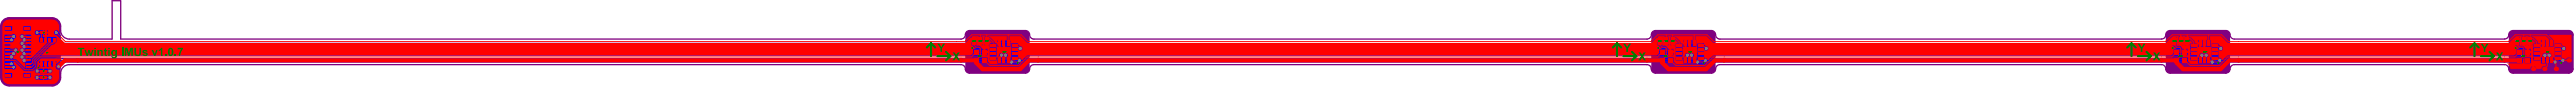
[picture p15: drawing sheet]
<svg xmlns="http://www.w3.org/2000/svg" width="1000mm" height="34mm" viewBox="0 0 1000 34" stroke-linecap="round" stroke-linejoin="round" font-family="sans-serif">
<g fill="#800080">
<path d="M641.6 12.5l1.1-.7h22a1.58 1.58 0 0 1 1.6 1.6v13.1a1.57 1.57 0 0 1-1.6 1.7h-21.7a1.58 1.58 0 0 1-1.6-1.7v-13.4z"/>
<path d="M841.4 12.5l1.1-.7h22a1.58 1.58 0 0 1 1.7 1.6v13.1a1.57 1.57 0 0 1-1.7 1.7h-21.6a1.58 1.58 0 0 1-1.7-1.7v-13.4z"/>
<path d="M974.7 12.5l1-.7h22a1.58 1.58 0 0 1 1.7 1.6v13.1a1.57 1.57 0 0 1-1.7 1.7h-21.6a1.58 1.58 0 0 1-1.7-1.7v-13.4z"/>
<path d="M375.2 12.5l1.1-.7h21.9a1.58 1.58 0 0 1 1.7 1.6v13.1a1.57 1.57 0 0 1-1.7 1.7h-21.6a1.58 1.58 0 0 1-1.7-1.7v-13.4z"/>
<path d="M1 8l1-.8 1.3-.4h17.3a3.3 3.3 0 0 1 3 3.3v19.7a3.3 3.3 0 0 1-3 3.3h-17.3a3.3 3.3 0 0 1-3-3.3v-20z"/>
</g>
<path d="M1.2 7.8l1.1-.7 1.3-.3h16.6a3.3 3.3 0 0 1 3.4 3.3 3.7 3.7 0 0 0 3.3 4.9h16.6v-14.7h3.4v14.7h326.4a2.19 2.19 0 0 0 1.9-2.4l.6-.6 .8-.2h21.6a2.19 2.19 0 0 1 1.9 2.4l.6 .6 .9 .2h238.1a2.19 2.19 0 0 0 1.9-2.4l.6-.6 .8-.2h21.7a2.19 2.19 0 0 1 1.9 2.4l.6 .6 .8 .2h171.5a2.19 2.19 0 0 0 1.9-2.4l.6-.6 .9-.2h21.6a2.19 2.19 0 0 1 1.9 2.4l.6 .6 .8 .2h104.9a2.19 2.19 0 0 0 1.9-2.4l.6-.6 .9-.2h21.6l1.2 .4 .5 1.2v13.1l-.2 .8-.6 .6-.9 .3h-21.6a2.19 2.19 0 0 1-1.9-2.5l-.6-.6-.9-.2h-104.9a2.19 2.19 0 0 0-1.9 2.4l-.6 .6-.8 .3h-21.6a2.19 2.19 0 0 1-1.9-2.5l-.6-.6-.9-.2h-171.5a2.19 2.19 0 0 0-1.9 2.4l-.6 .6-.8 .3h-21.7a2.19 2.19 0 0 1-1.9-2.5l-.6-.6-.8-.2h-238.1a2.19 2.19 0 0 0-1.9 2.4l-.6 .6-.9 .3h-21.6a2.19 2.19 0 0 1-1.9-2.5l-.6-.6-.8-.2h-346.4a3.3 3.3 0 0 0-3.3 3.3 3.7 3.7 0 0 1-3.4 4.9h-16.6a3.3 3.3 0 0 1-3.3-3.3v-19.7l.2-1.3z" fill="none" stroke="#800080" stroke-width=".5"/>
<g fill="#00f">
<path d="M9.5 24.1l1.1-.5 1.9-1.8h11.1v.2l-1.7 .2-2.9 2.8-.1 1.6-.4 .6 .1 .8h-3.4a.99 .99 0 0 0-.2-1.3 .99 .99 0 0 0-1.3 .1h-1.7z"/>
<path d="M.8 20.3h3.5v.5a1.27 1.27 0 0 0-.4 1.9l.6 .1 7.4 7.4 1.8 .1a.99 .99 0 0 0 1.3 .2 .99 .99 0 0 0 .2-1.4h3.4a.97 .97 0 0 0 .4 1.5 .97 .97 0 0 0 1.3-.8l1.5-1.6v-2.4l1.3-1.4h.5v1.7l-.6 2.1a3.2 3.2 0 0 1-2.8 4.3h-16.6a2.73 2.73 0 0 1-2.8-2.7z"/>
<path d="M1.7 8.2l1.9-.8h16.6a3.2 3.2 0 0 1 2.8 4.4l.6 2v2.3h-10.8l-2.5-2.4-1-.2a.96 .96 0 0 0-1.6 .2 .96 .96 0 0 0 .8 1.4v.4a1.27 1.27 0 0 0-.4 1.9l.3 .2a.78 .78 0 0 1-.6 1.2l-.1 1.2h-.3l-.4-.6a.98 .98 0 0 0-1.1-1 .98 .98 0 0 0-.8 1.3l-.5 .3h-3.8v-9.9z"/>
</g>
<g fill="none" stroke="#00f" stroke-width=".39">
<path d="M392.9 20h261.1l.7-.7h3l1.3 1.3h194.8M396.6 17.3l1.3 1.3h264.8M396.9 16.7l1.3 1.3h263.1l.7-.7h1l1.3 1.3h198.2M397.2 16l1.4 1.3h262.4l.7-.6h1.6l1.4 1.3h196.5M4.4 21.9l7.9 7.9h2.1M5.9 21.3v1.3l6.1 6h7.8l.8-.8v-2.6l2-2h368.6M6.9 20.1v2.5l4.8 4.7h2.7M22.9 23.9l-1.7 1.6M389.2 22.6h-367l-2.8 2.8M392.2 21.3h263.1M392.6 20.6h261.7l.7-.6h2.3l1.4 1.3h196.5M395.9 23.2h261.8l.6-.6h2l.7 .6h196.5"/>
<path d="M396.6 21.9l.6 .7h258.5l1.3-1.3h.8l.6 .6h4.6l.7 .7h191.8M859.2 23.9h-195.5l-.7 .6h-3l-.7-.6h-262.1l-.6 .6"/>
</g>
<circle cx="639.7" cy="20" r=".17" fill="#00f"/>
<g fill="none" stroke="#00f" stroke-width=".39">
<path d="M6.1 19.3l.8 .8M8.6 16.7h2l1.3 1.3h374.7l.6-.7h9.4M8.6 19.3h378.6l.7-.7h3.7l1.3 1.4M8.6 14.1h1.3l2.7 2.6h373.3l.7-.7h10.6M9.4 18l.7 .6h376.8l.7-.6h8l.6 .6M9.4 15.4h.1M9.4 15.4h.9l1.9 1.9h374l.7-.6h10M861.2 18l.6-.7h1.4l1.3 1.3h131.2M5.2 20.6l.7 .7M9.4 20.6l.7-.6h377.5l.6-.7h3l1.4 1.3M9.4 23.2h.1M19.4 25.4v1.9"/>
<path d="M21.2 25.5v2.7l-1.3 1.3M22.9 23.9h370l.7 .6h3M388.9 21.3h-376.7l-1.9 1.9h-.9M391.2 23.2l.7-.6h2l.7 .6h1.3M392.2 21.3l-1.3-1.3h-2.3l-.7 .6h-376l-1.3 1.3h-2M396.6 21.9h-4.6l-.6-.6h-.8l-1.4 1.3M853.8 20.6l.7-.6h3l1.3 1.3h129.6M857.5 23.2l.7-.6h2l.6 .6h129.9l.7-.6h2l.7 .6h1.3M859.2 23.9l.6 .6h3l.7-.6h128.9M990.1 21.3l-1.4 1.3h-125.2l-.7-.7h-4.6l-.6-.6h-.8l-1.3 1.3"/>
</g>
<g fill="#808080">
<circle cx="22.8" cy="25.6" r=".58"/>
<circle cx="14.4" cy="27.3" r=".58"/>
<circle cx="396.2" cy="18.6" r=".58"/>
<circle cx="388.9" cy="21.3" r=".58"/>
<circle cx="390.6" cy="21.3" r=".58"/>
<circle cx="392.9" cy="23.9" r=".58"/>
<circle cx="395.9" cy="23.2" r=".58"/>
<circle cx="662.7" cy="18.6" r=".58"/>
<circle cx="655.4" cy="21.3" r=".58"/>
<circle cx="657" cy="21.3" r=".58"/>
<circle cx="659.3" cy="23.9" r=".58"/>
<circle cx="662.3" cy="23.2" r=".58"/>
<circle cx="862.5" cy="18.6" r=".58"/>
<circle cx="856.8" cy="21.3" r=".58"/>
<circle cx="859.2" cy="23.9" r=".58"/>
<circle cx="862.2" cy="23.2" r=".58"/>
<circle cx="855.2" cy="21.3" r=".58"/>
<circle cx="988.4" cy="21.3" r=".58"/>
<circle cx="990.1" cy="21.3" r=".58"/>
<circle cx="992.4" cy="23.9" r=".58"/>
<circle cx="995.4" cy="23.2" r=".58"/>
<circle cx="995.7" cy="18.6" r=".58"/>
<circle cx="14.4" cy="29.8" r=".58"/>
<circle cx="19.4" cy="29.8" r=".58"/>
<circle cx="19.4" cy="27.3" r=".58"/>
<circle cx="6.1" cy="19.3" r=".58"/>
<circle cx="21.9" cy="12.6" r=".58"/>
<circle cx="5.3" cy="14.1" r=".58"/>
<circle cx="4.4" cy="15.4" r=".58"/>
<circle cx="5.3" cy="25.9" r=".58"/>
<circle cx="4.4" cy="24.5" r=".58"/>
<circle cx="14.4" cy="12.6" r=".58"/>
<circle cx="9.4" cy="23.2" r=".58"/>
<circle cx="4.4" cy="21.9" r=".58"/>
<circle cx="5.3" cy="20.6" r=".58"/>
<circle cx="9.4" cy="20.6" r=".58"/>
<circle cx="8.6" cy="21.9" r=".58"/>
<circle cx="9.4" cy="15.4" r=".58"/>
<circle cx="8.6" cy="19.3" r=".58"/>
<circle cx="8.6" cy="16.7" r=".58"/>
<circle cx="8.6" cy="14.1" r=".58"/>
<circle cx="9.4" cy="18" r=".58"/>
</g>
<path d="M1.7 8.2l1.9-.8h16.6a3.2 3.2 0 0 1 2.8 4.4l.1 1-.3-.1a.92 .92 0 0 0-.8-1.1 .92 .92 0 0 0-1 1 .92 .92 0 0 0 1.1 .9l3.3 3.1h349.4l2.4-2.2 .6 .1-.2-.6h2.6l-.4 .2v1.5h1.9v-1.5l-.4-.2h1.4l-.4 .2v1.5l2-.1 .9 .9v.3h-.8v6.5h2.7v-6.5h-.8l-.2-.9-2.3-1.9h7.2v1.5h-.7v2.6h2.1l-.3-4.1h4.2l2.9 2.7h242l2.4-2.2 .7 .1-.2-.6h2.5l-.3 .2v1.5h1.8v-1.5l-.4-.2h1.4l-.3 .2v1.5l2-.1 .8 .9v.3h-.7v6.5h2.6v-6.5h-.8l-.1-.9-2.4-1.9h7.3v1.5h-.7v2.6h2l-.2-4.1h4.2l2.9 2.7h175.3l2.4-2.2 .7 .1-.2-.6h2.3l-.1 1.7h1.8v-1.5l-.3-.2h1.1l-.1 1.7 2-.1 .9 .9v.3h-.8v6.5h2.6v-6.5h-.8l-.1-.9-2.3-1.9h7.2v1.5h-.7v2.6h2.1l-.3-4.1h4.2l2.9 2.7h108.7l2.5-2.2 .6 .1-.2-.6h2.6l-.4 .2v1.5h1.8v-1.5l-.3-.2h1.4l-.4 .2v1.5l2-.1 .9 .9v.3h-.8v6.5h2.7v-6.5h-.8l-.2-.9-2.3-1.9h5.5l1.3 1.3-.3 .2v2.6h2.1v-2.6h-.3l-1.6-2h8.8v9l-.4-.1a1.17 1.17 0 0 0-1.7 .4l-1.8-.7 .2-2.7a.92 .92 0 0 0 1.5-.4 .92 .92 0 0 0-1-1.2l-.7-.6v-.4h-2.7v6.1h-.3v-.9l-1.1-.1a1.01 1.01 0 0 0-.4-1.3 1.01 1.01 0 0 0-1.3 .2 1.03 1.03 0 0 0-1.2-.2 1.03 1.03 0 0 0-.6 1l-.4 .4v2.6h1.9v.6l-1.2 .4-.5 1h-2l-.2-.6-.6-.5v1.1h-.8v-1.1l-.6 .5-.2 .6h-7.7l-.3-1.1-.8-1h6v-1.7l.5-.5 .2 2.2h2.5v-2.5h-2.3v-.6h.6v-2.5h-.6l-.7-1-1.5-.3v-1.5h-1.8v1.5h.5l1.2 1.1-1.1 .2v1.7l-.9 .9h-111.2l-2.1 1.8-.5-.7-1-.5 .1-2.7a.92 .92 0 0 0 1.6-.4 .92 .92 0 0 0-1.1-1.2l-.6-.6v-.4h-2.7v6.1h-.3v-.9l-1.1-.1a1.01 1.01 0 0 0-.4-1.3 1.01 1.01 0 0 0-1.3 .2 1.03 1.03 0 0 0-1.2-.2 1.03 1.03 0 0 0-.6 1l-.4 .4-.1 2.8h-2.7l-1.1-1.1v-1.7l-2.3-.1 .1-.5h.6v-2.5h-.6l-.7-1-1.5-.3v-1.5h-1.8v1.5h.4l1.2 1.1-1 .2v1.7l-.9 .9h-177.8l-2.1 1.8-.5-.7-1.1-.5v-2.7a.97 .97 0 0 0 1.7-.2 .97 .97 0 0 0-1-1.4l-.7-.6v-.4h-2.6v6.1h-.4v-.9l-1-.1a1.01 1.01 0 0 0-.4-1.3 1.01 1.01 0 0 0-1.3 .2 1.03 1.03 0 0 0-1.2-.2 1.03 1.03 0 0 0-.6 1l-.5 .4-.1 2.8h-2.6l-1.1-1.1v-1.7l-2.4-.1 .1-.5h.6v-2.5h-.6l-.6-1-1.5-.3v-1.5h-1.8v1.5h.4l1.2 1.1-1 .2v1.7l-.9 .9h-244.5l-2 1.8-.6-.7-1-.5v-2.7a.97 .97 0 0 0 1.6-.2 .97 .97 0 0 0-.9-1.4l-.7-.6v-.4h-2.7v6.1h-.3v-.9l-1-.1a1.01 1.01 0 0 0-.4-1.3 1.01 1.01 0 0 0-1.4 .2 1.03 1.03 0 0 0-1.2-.2 1.03 1.03 0 0 0-.5 1l-.5 .4-.1 2.8h-2.7l-1-1.1v-1.7l-2.4-.1 .1-.5h.6v-2.5h-.6l-.7-1-1.4-.3v-1.5h-1.9v1.5h.5l1.2 1.1-1.1 .2v1.7l-.9 .9h-360.9l4-4.2 .9-.1 .5-.8h.4v-2.1h-3.7l.1 2.3-6.1 6-.1-9.1-2.8 .1a.96 .96 0 0 0-1.6 .2 .96 .96 0 0 0 .8 1.4v.4a1.27 1.27 0 0 0-.4 1.9l.3 .2a.78 .78 0 0 1-.6 1.2 1.44 1.44 0 0 0 .7 1.6v.5a1.05 1.05 0 0 0-.9 1 1.05 1.05 0 0 0 .9 1.1 1.03 1.03 0 0 0 1.3 1.2l-.1 2-3.4-3.3-1.1-.2 .1-1.1a1.27 1.27 0 0 0 .9-1.4 .92 .92 0 0 0 .7-1.4 .92 .92 0 0 0-1.6 0h-1.3v-.4h-2.2v8.1h2.8a.96 .96 0 0 0 1.5-.4 .96 .96 0 0 0-.8-1.3l-.2-.9 .6-.1 3.5 3.4 3.4 .2 1.7-1.5 .1-2.1 1.4-1.3h8.3l-2 2.1-.2-1h-.4l.1 2.1a1.44 1.44 0 0 0 1.6 1.2l-.3 3.6a2.75 2.75 0 0 1-2.7 2h-16.6a2.73 2.73 0 0 1-2.8-2.7v-19.7zM9.1 10.1v1.7h2.8v-1.7zM1.9 10.1v1.7h2.8v-1.7zM13.6 12.1a1.01 1.01 0 0 0 .3 1.3 1.01 1.01 0 0 0 1.3-.1l.3 .2v.7h-.3v2.1h2.1v-2.1h-.7l.1-2.5h-1.5l-.1 .3-.9-.3zM18.2 11.7v.5h.4v-.5zM17.1 11.7v.5h.3v-.5zM1.8 13.4v2.9h2.3a1.06 1.06 0 0 0 1.3-1.3 .92 .92 0 0 0 .7-1.4 .92 .92 0 0 0-1.5-.2zM18.2 13v.5h.4v-.5zM17.1 13v.5h.3v-.5zM978.2 14.2v.3h.4v-.3zM844.9 14.2v.3h.5v-.3zM645.1 14.2v.3h.5v-.3zM378.7 14.2v.3h.5v-.3zM978.2 15.4v.3h.4v-.3zM976.8 15.4v.3h.5v-.3zM844.9 15.4v.3h.5v-.3zM843.6 15.4v.3h.5v-.3zM645.1 15.4v.3h.5v-.3zM643.8 15.4v.3h.5v-.3zM378.7 15.4v.3h.5v-.3zM377.3 15.4v.3h.5v-.3zM647.6 15.9v.4h.5v-.4zM646.3 15.9v.4h.5v-.4zM980.7 15.9v.4h.4v-.4zM847.4 15.9v.4h.5v-.4zM979.3 15.9v.4h.5v-.4zM846.1 15.9v.4h.5v-.4zM986.9 15.4v.9h.4v-.9zM853.7 15.4v.9h.4v-.9zM653.8 15.4v.9h.5v-.9zM387.4 15.4v.9h.4v-.9zM383.7 15.9v.4h.5v-.4zM381.2 15.9v.4h.5v-.4zM382.3 15.9v.4h.5v-.4zM379.8 15.9v.4h.5v-.4zM650.1 15.9v.4h.5v-.4zM648.8 15.9v.4h.5v-.4zM983.2 15.9v.4h.4v-.4zM849.9 15.9v.4h.5v-.4zM981.8 15.9v.4h.5v-.4zM848.6 15.9v.4h.5v-.4zM983.2 17.1v.3h.4v-.3zM981.8 17.1v.3h.5v-.3zM980.7 17.1v.3h.4v-.3zM979.3 17.1v.3h.5v-.3zM849.9 17.1v.3h.5v-.3zM848.6 17.1v.3h.5v-.3zM847.4 17.1v.3h.5v-.3zM846.1 17.1v.3h.5v-.3zM650.1 17.1v.3h.5v-.3zM648.8 17.1v.3h.5v-.3zM647.6 17.1v.3h.5v-.3zM646.3 17.1v.3h.5v-.3zM383.7 17.1v.3h.5v-.3zM382.3 17.1v.3h.5v-.3zM381.2 17.1v.3h.5v-.3zM379.8 17.1v.3h.5v-.3zM1.8 17.1v.5h2.2v-.5zM988.1 15.4v2.6h.9v-2.6zM986.9 17.1v.9h.4v-.9zM854.9 15.4v2.6h.8v-2.6zM853.7 17.1v.9h.4v-.9zM655.1 15.4v2.6h.8v-2.6zM653.8 17.1v.9h.5v-.9zM388.7 15.4v2.6h.8v-2.6zM387.4 17.1v.9h.4v-.9zM382.8 18.8v.8h.8v-.8zM982.2 18.8v.8h.9v-.8zM849 18.8v.8h.8v-.8zM649.2 18.8v.8h.8v-.8zM982.2 20.5v.8h.9v-.8zM849 20.5v.8h.8v-.8zM649.2 20.5v.8h.8v-.8zM382.8 20.5v.8h.8v-.8zM15.2 23.6v.6h.5v-.6zM15.2 25v.7h.5v-.7zM16.5 23.6v2.1h.8v-2.1zM18.2 23.6v2.1h.8v-2.1zM19.8 23.6v2.1h.8v-2.1zM17.1 26.4v1.8h1.5v-.2a1.02 1.02 0 0 0 1.4 .1 1.02 1.02 0 0 0 0-1.5 1.02 1.02 0 0 0-1.4 0v-.2zM13.6 26.8a1.01 1.01 0 0 0 .3 1.3 1.01 1.01 0 0 0 1.3-.1v.2h1.5v-1.8h-1.5l-.1 .3-.9-.3zM17.1 28.9v1.8h1.5v-.2a1.02 1.02 0 0 0 1.4 0 1.02 1.02 0 0 0 0-1.4 1.02 1.02 0 0 0-1.4 0v-.2zM13.6 29.3a1.01 1.01 0 0 0 .3 1.3 1.01 1.01 0 0 0 1.3-.1v.2h1.5v-1.8h-1.5l-.1 .3-.9-.3zM9.1 28.1v1.7h2.8v-1.7zM1.9 28.1v1.7h2.8v-1.7z" fill="#f00"/>
<g fill="none" stroke="#f00" stroke-width=".39">
<path d="M378.3 16.8v.5l.8 .9h1.2l.5 .4v3l-1.7 1.6M380.8 14.9v-1.5h-3.4l-2.6 2.6h-349.4M383.3 13.4h8.3M383.3 14.9h1.1l1.4 1.3v1.3M644.7 16.8v.5l.8 .9h1.2l.5 .4v3l-1.7 1.6M647.2 13.4h-3.3l-2.7 2.6h-242M649.7 13.4h13.3M649.7 14.9h1.2l1.3 1.3v1.3M658 13.4v3.3M844.5 16.8v.5l.8 .9h1.2l.5 .4v3l-1.7 1.6M847 13.4h-3.3l-2.7 2.6h-175.3M849.5 13.4h13.3"/>
<path d="M849.5 14.9h1.2l1.3 1.3v1.3M977.7 16.8v.5l.9 .9h1.1l.5 .4v3l-1.6 1.6M980.2 13.4h-3.3l-2.7 2.6h-104.7M982.7 14.9h1.2l1.3 1.3v1.3M5.9 23.2l3.7 3.6h3l1.3-1.3v-1.9M12.6 22.9v1.3l-.4 .3h-1.2M13.2 23.2v1.7l-1 1h-1.2M14.4 27.3h1.6M403.2 21.9h-4.2l-3.3 3.3"/>
</g>
<path d="M25.2 23.2l-2.4 2.4M30.2 23.2h343.1M399.6 23.2h3.6" fill="none" stroke="#f00" stroke-width="1.7"/>
<circle cx="391.6" cy="13.4" r=".17" fill="#f00"/>
<path d="M380.8 13.4h2.5v1.5M394.1 17.5h1l1.1 1.1M399.2 16l-2.6-2.6h-5v3.3M382.3 23.2l2.1 2h11.3M388.9 21.3l-.7 .6v1.3M390.6 21.3l-.7 .6v1.3M391.6 23.2h.6l.7 .7M394.1 22.4h1l.8 .8M403.2 21.9h236.5" fill="none" stroke="#f00" stroke-width=".39"/>
<path d="M399.6 23.2l-3.4 3.4h-14.5M403.2 23.2h236.5" fill="none" stroke="#f00" stroke-width="1.7"/>
<circle cx="849.5" cy="14.1" r=".17" fill="#f00"/>
<path d="M847 13.4h2.5M857.8 13.4v3.3" fill="none" stroke="#f00" stroke-width=".39"/>
<circle cx="857.8" cy="16.7" r=".17" fill="#f00"/>
<path d="M849.5 14.1v.8" fill="none" stroke="#f00" stroke-width=".39"/>
<circle cx="847" cy="14.1" r=".17" fill="#f00"/>
<path d="M660.5 17.5h1l1.2 1.1M663 13.4l2.7 2.6M847 13.4v1.5M849.5 13.4v.7M860.3 17.5h1l1.2 1.1M862.8 13.4l2.7 2.6h4M991.1 15.4v1.3M839.5 21.9h4M978.6 20l-1.9 1.9h-4M988.4 21.3l-.7 .6v1.3M990.1 21.3l-.7 .6v3.5l-1.2 1.1" fill="none" stroke="#f00" stroke-width=".39"/>
<circle cx="991.1" cy="16.7" r=".17" fill="#f00"/>
<g fill="none" stroke="#f00" stroke-width=".39">
<path d="M647.2 14.9v-1.5h2.5v1.5M658 14.1v2.6M980.2 14.9v-1.5h8.9l2 2M982.7 13.4v1.5M993.6 17.5h1l1.1 1.1M379.2 20l-1.9 1.9h-353.7M645.6 20l-1.9 1.9h-4M648.8 23.2l2.1 2h11.2M655.3 21.3l-.6 .6v1.3M657 21.3l-.7 .6v1.3M658 23.2h.7l.6 .7M660.5 22.4h1"/>
<path d="M860.3 22.4h1l.9 .8M972.7 21.9h-107.4l-3.4 3.3M991.1 23.2h.6l1 1v2.3M993.6 22.4h1l.8 .8h2.3"/>
</g>
<path d="M373.3 23.2h5.8M379.2 23.2v.9l2.5 2.5M639.7 23.2h5.8M645.6 23.2v.9l2.5 2.5h14.5M978.6 23.2h-112.8l-3.4 3.4" fill="none" stroke="#f00" stroke-width="1.7"/>
<circle cx="658" cy="16.7" r=".17" fill="#f00"/>
<path d="M661.5 22.4l.8 .8M839.5 21.9h-174l-3.4 3.3" fill="none" stroke="#f00" stroke-width=".39"/>
<path d="M845.3 23.2h-179.3l-3.4 3.4" fill="none" stroke="#f00" stroke-width="1.7"/>
<circle cx="857.8" cy="16.7" r=".17" fill="#f00"/>
<path d="M25.2 23.2h5M845.4 23.2v.9l2.5 2.5h14.5" fill="none" stroke="#f00" stroke-width="1.7"/>
<g fill="none" stroke="#f00" stroke-width=".39">
<path d="M2.9 19.3h3.2M14.4 12.6l1.7 .1v2.6M19.3 15.4l.1 .8-6.8 6.7M21.1 15.3v.9l-.5 .5h-.7l-6.7 6.5M21.9 12.6l3.5 3.4M847 14.1v.8M2.9 23.2h3M14.4 29.8h1.6M17.8 29.8h1.6M17.8 27.3h1.6M23.6 21.9h-8l-1.7 1.7M845.4 20l-1.9 1.9"/>
<path d="M848.6 23.2l2.1 2h11.2M855.2 21.3l-.7 .6v1.3M856.8 21.3l-.6 .6v1.3M857.8 23.2h.7l.7 .7"/>
</g>
<path d="M2.9 14.1h2.3M2.9 15.4h1.5M2.9 25.9h2.3M2.9 24.5h1.5" fill="none" stroke="#f00" stroke-width=".67"/>
<circle cx="9.4" cy="23.2" r=".17" fill="#f00"/>
<path d="M2.9 21.9h1.5M9.4 23.2h1.6" fill="none" stroke="#f00" stroke-width=".39"/>
<circle cx="2.9" cy="20.6" r=".17" fill="#f00"/>
<path d="M8.6 19.3h2.4M8.6 16.7h2.4M8.6 14.1h2.4M9.4 15.4h1.6M9.4 18h1.6M2.9 20.6h2.3M8.6 21.9h2.4M9.4 20.6h1.6" fill="none" stroke="#f00" stroke-width=".39"/>
<g fill="#808080">
<circle cx="22.8" cy="25.6" r=".58"/>
<circle cx="14.4" cy="27.3" r=".58"/>
<circle cx="396.2" cy="18.6" r=".58"/>
<circle cx="388.9" cy="21.3" r=".58"/>
<circle cx="390.6" cy="21.3" r=".58"/>
<circle cx="392.9" cy="23.9" r=".58"/>
<circle cx="395.9" cy="23.2" r=".58"/>
<circle cx="662.7" cy="18.6" r=".58"/>
<circle cx="655.4" cy="21.3" r=".58"/>
<circle cx="657" cy="21.3" r=".58"/>
<circle cx="659.3" cy="23.9" r=".58"/>
<circle cx="662.3" cy="23.2" r=".58"/>
<circle cx="862.5" cy="18.6" r=".58"/>
<circle cx="856.8" cy="21.3" r=".58"/>
<circle cx="859.2" cy="23.9" r=".58"/>
<circle cx="862.2" cy="23.2" r=".58"/>
<circle cx="855.2" cy="21.3" r=".58"/>
<circle cx="988.4" cy="21.3" r=".58"/>
<circle cx="990.1" cy="21.3" r=".58"/>
<circle cx="992.4" cy="23.9" r=".58"/>
<circle cx="995.4" cy="23.2" r=".58"/>
<circle cx="995.7" cy="18.6" r=".58"/>
<circle cx="14.4" cy="29.8" r=".58"/>
<circle cx="19.4" cy="29.8" r=".58"/>
<circle cx="19.4" cy="27.3" r=".58"/>
<circle cx="6.1" cy="19.3" r=".58"/>
<circle cx="21.9" cy="12.6" r=".58"/>
<circle cx="5.3" cy="14.1" r=".58"/>
<circle cx="4.4" cy="15.4" r=".58"/>
<circle cx="5.3" cy="25.9" r=".58"/>
<circle cx="4.4" cy="24.5" r=".58"/>
<circle cx="14.4" cy="12.6" r=".58"/>
<circle cx="9.4" cy="23.2" r=".58"/>
<circle cx="4.4" cy="21.9" r=".58"/>
<circle cx="5.3" cy="20.6" r=".58"/>
<circle cx="9.4" cy="20.6" r=".58"/>
<circle cx="8.6" cy="21.9" r=".58"/>
<circle cx="9.4" cy="15.4" r=".58"/>
<circle cx="8.6" cy="19.3" r=".58"/>
<circle cx="8.6" cy="16.7" r=".58"/>
<circle cx="8.6" cy="14.1" r=".58"/>
<circle cx="9.4" cy="18" r=".58"/>
</g>
<g fill="#f00">
<path d="M987.2 15.7h1v2h-1z" fill-rule="evenodd"/>
<path d="M988.9 15.7h1v2h-1z" fill-rule="evenodd"/>
<path d="M990.6 15.7h1v2h-1z" fill-rule="evenodd"/>
<path d="M988.9 22.3h1v1.9h-1z" fill-rule="evenodd"/>
<path d="M987.2 22.3h1v1.9h-1z" fill-rule="evenodd"/>
<path d="M990.6 22.3h1v1.9h-1z" fill-rule="evenodd"/>
<path d="M984.2 21.9h2v1h-2z" fill-rule="evenodd"/>
<path d="M984.2 20.3h2v1h-2z" fill-rule="evenodd"/>
<path d="M984.2 18.6h2v1h-2z" fill-rule="evenodd"/>
<path d="M984.2 17h2v1h-2z" fill-rule="evenodd"/>
<path d="M992.6 17h2v1h-2z" fill-rule="evenodd"/>
<path d="M992.6 18.6h2v1h-2z" fill-rule="evenodd"/>
<path d="M992.6 20.3h2v1h-2z" fill-rule="evenodd"/>
<path d="M992.6 21.9h2v1h-2z" fill-rule="evenodd"/>
<path d="M854 15.7h1v2h-1z" fill-rule="evenodd"/>
<path d="M855.7 15.7h1v2h-1z" fill-rule="evenodd"/>
<path d="M857.3 15.7h1v2h-1z" fill-rule="evenodd"/>
<path d="M855.7 22.3h1v1.9h-1z" fill-rule="evenodd"/>
<path d="M854 22.3h1v1.9h-1z" fill-rule="evenodd"/>
<path d="M857.3 22.3h1v1.9h-1z" fill-rule="evenodd"/>
<path d="M851 21.9h2v1h-2z" fill-rule="evenodd"/>
<path d="M851 20.3h2v1h-2z" fill-rule="evenodd"/>
<path d="M851 18.6h2v1h-2z" fill-rule="evenodd"/>
<path d="M851 17h2v1h-2z" fill-rule="evenodd"/>
<path d="M859.3 17h2v1h-2z" fill-rule="evenodd"/>
<path d="M859.3 18.6h2v1h-2z" fill-rule="evenodd"/>
<path d="M859.3 20.3h2v1h-2z" fill-rule="evenodd"/>
<path d="M859.3 21.9h2v1h-2z" fill-rule="evenodd"/>
<path d="M654.2 15.7h1v2h-1z" fill-rule="evenodd"/>
<path d="M655.8 15.7h1v2h-1z" fill-rule="evenodd"/>
<path d="M657.5 15.7h1v2h-1z" fill-rule="evenodd"/>
<path d="M655.8 22.3h1v1.9h-1z" fill-rule="evenodd"/>
<path d="M654.2 22.3h1v1.9h-1z" fill-rule="evenodd"/>
<path d="M657.5 22.3h1v1.9h-1z" fill-rule="evenodd"/>
<path d="M651.2 21.9h2v1h-2z" fill-rule="evenodd"/>
<path d="M651.2 20.3h2v1h-2z" fill-rule="evenodd"/>
<path d="M651.2 18.6h2v1h-2z" fill-rule="evenodd"/>
<path d="M651.2 17h2v1h-2z" fill-rule="evenodd"/>
<path d="M659.5 17h2v1h-2z" fill-rule="evenodd"/>
<path d="M659.5 18.6h2v1h-2z" fill-rule="evenodd"/>
<path d="M659.5 20.3h2v1h-2z" fill-rule="evenodd"/>
<path d="M659.5 21.9h2v1h-2z" fill-rule="evenodd"/>
<path d="M387.7 15.7h1v2h-1z" fill-rule="evenodd"/>
<path d="M389.4 15.7h1v2h-1z" fill-rule="evenodd"/>
<path d="M391.1 15.7h1v2h-1z" fill-rule="evenodd"/>
<path d="M389.4 22.3h1v1.9h-1z" fill-rule="evenodd"/>
<path d="M387.7 22.3h1v1.9h-1z" fill-rule="evenodd"/>
<path d="M391.1 22.3h1v1.9h-1z" fill-rule="evenodd"/>
<path d="M384.8 21.9h1.9v1h-1.9z" fill-rule="evenodd"/>
<path d="M384.8 20.3h1.9v1h-1.9z" fill-rule="evenodd"/>
<path d="M384.8 18.6h1.9v1h-1.9z" fill-rule="evenodd"/>
<path d="M384.8 17h1.9v1h-1.9z" fill-rule="evenodd"/>
<path d="M393.1 17h2v1h-2z" fill-rule="evenodd"/>
<path d="M393.1 18.6h2v1h-2z" fill-rule="evenodd"/>
<path d="M393.1 20.3h2v1h-2z" fill-rule="evenodd"/>
<path d="M393.1 21.9h2v1h-2z" fill-rule="evenodd"/>
<path d="M380.2 14.5h1.1v.8h-1.1z" fill-rule="evenodd"/>
<path d="M380.2 16.3h1.1v.8h-1.1z" fill-rule="evenodd"/>
<path d="M378.3 19.1h1.8v1.8h-1.8z" fill-rule="evenodd"/>
<path d="M378.3 22.3h1.8v1.8h-1.8z" fill-rule="evenodd"/>
<path d="M381.4 22.3h1.9v1.8h-1.9z" fill-rule="evenodd"/>
<path d="M381.4 19.1h1.9v1.8h-1.9z" fill-rule="evenodd"/>
<path d="M377.7 16.3h1.1v.9h-1.1z" fill-rule="evenodd"/>
<path d="M377.7 14.5h1.1v.9h-1.1z" fill-rule="evenodd"/>
<path d="M382.7 14.5h1.1v.8h-1.1z" fill-rule="evenodd"/>
<path d="M382.7 16.3h1.1v.8h-1.1z" fill-rule="evenodd"/>
<path d="M644.7 19.1h1.8v1.8h-1.8z" fill-rule="evenodd"/>
<path d="M644.7 22.3h1.8v1.8h-1.8z" fill-rule="evenodd"/>
<path d="M647.9 22.3h1.8v1.8h-1.8z" fill-rule="evenodd"/>
<path d="M647.9 19.1h1.8v1.8h-1.8z" fill-rule="evenodd"/>
<path d="M644.1 16.3h1.2v.9h-1.2z" fill-rule="evenodd"/>
<path d="M644.1 14.5h1.2v.9h-1.2z" fill-rule="evenodd"/>
<path d="M646.6 14.5h1.2v.8h-1.2z" fill-rule="evenodd"/>
<path d="M646.6 16.3h1.2v.8h-1.2z" fill-rule="evenodd"/>
<path d="M649.1 14.5h1.2v.8h-1.2z" fill-rule="evenodd"/>
<path d="M649.1 16.3h1.2v.8h-1.2z" fill-rule="evenodd"/>
<path d="M844.5 19.1h1.8v1.8h-1.8z" fill-rule="evenodd"/>
<path d="M844.5 22.3h1.8v1.8h-1.8z" fill-rule="evenodd"/>
<path d="M847.7 22.3h1.8v1.8h-1.8z" fill-rule="evenodd"/>
<path d="M847.7 19.1h1.8v1.8h-1.8z" fill-rule="evenodd"/>
<path d="M843.9 16.3h1.2v.9h-1.2z" fill-rule="evenodd"/>
<path d="M843.9 14.5h1.2v.9h-1.2z" fill-rule="evenodd"/>
<path d="M846.4 14.5h1.2v.8h-1.2z" fill-rule="evenodd"/>
<path d="M846.4 16.3h1.2v.8h-1.2z" fill-rule="evenodd"/>
<path d="M848.9 14.5h1.2v.8h-1.2z" fill-rule="evenodd"/>
<path d="M848.9 16.3h1.2v.8h-1.2z" fill-rule="evenodd"/>
<path d="M977.7 19.1h1.9v1.8h-1.9z" fill-rule="evenodd"/>
<path d="M977.7 22.3h1.9v1.8h-1.9z" fill-rule="evenodd"/>
<path d="M980.9 22.3h1.8v1.8h-1.8z" fill-rule="evenodd"/>
<path d="M980.9 19.1h1.8v1.8h-1.8z" fill-rule="evenodd"/>
<path d="M977.1 16.3h1.2v.9h-1.2z" fill-rule="evenodd"/>
<path d="M977.1 14.5h1.2v.9h-1.2z" fill-rule="evenodd"/>
<path d="M982.1 14.5h1.2v.8h-1.2z" fill-rule="evenodd"/>
<path d="M982.1 16.3h1.2v.8h-1.2z" fill-rule="evenodd"/>
<path d="M979.6 14.5h1.2v.8h-1.2z" fill-rule="evenodd"/>
<path d="M979.6 16.3h1.2v.8h-1.2z" fill-rule="evenodd"/>
<path d="M17.4 29.2h.8v1.2h-.8z" fill-rule="evenodd"/>
<path d="M15.6 29.2h.8v1.2h-.8z" fill-rule="evenodd"/>
<path d="M17.4 26.8h.8v1.1h-.8z" fill-rule="evenodd"/>
<path d="M15.6 26.8h.8v1.1h-.8z" fill-rule="evenodd"/>
<path d="M2.1 18.9h1.6v.8h-1.6z" fill-rule="evenodd"/>
<path d="M10.2 20.2h1.5v.8h-1.5z" fill-rule="evenodd"/>
<path d="M10.2 18.9h1.5v.8h-1.5z" fill-rule="evenodd"/>
<path d="M10.2 21.6h1.5v.7h-1.5z" fill-rule="evenodd"/>
<path d="M10.2 17.6h1.5v.7h-1.5z" fill-rule="evenodd"/>
<path d="M10.2 25.5h1.5v.7h-1.5z" fill-rule="evenodd"/>
<path d="M10.2 24.2h1.5v.7h-1.5z" fill-rule="evenodd"/>
<path d="M10.2 22.9h1.5v.7h-1.5z" fill-rule="evenodd"/>
<path d="M9.4 28.4h2.2v1.1h-2.2z" fill-rule="evenodd"/>
<path d="M9.4 10.4h2.2v1.1h-2.2z" fill-rule="evenodd"/>
<path d="M2.1 13.7h1.6v.7h-1.6z" fill-rule="evenodd"/>
<path d="M2.1 15h1.6v.7h-1.6z" fill-rule="evenodd"/>
<path d="M2.1 16.3h1.6v.7h-1.6z" fill-rule="evenodd"/>
<path d="M2.1 17.6h1.6v.7h-1.6z" fill-rule="evenodd"/>
<path d="M2.1 20.2h1.6v.8h-1.6z" fill-rule="evenodd"/>
<path d="M2.1 21.6h1.6v.7h-1.6z" fill-rule="evenodd"/>
<path d="M2.1 22.9h1.6v.7h-1.6z" fill-rule="evenodd"/>
<path d="M2.1 24.2h1.6v.7h-1.6z" fill-rule="evenodd"/>
<path d="M2.1 25.5h1.6v.7h-1.6z" fill-rule="evenodd"/>
<path d="M10.2 13.7h1.5v.7h-1.5z" fill-rule="evenodd"/>
<path d="M10.2 15h1.5v.7h-1.5z" fill-rule="evenodd"/>
<path d="M10.2 16.3h1.5v.7h-1.5z" fill-rule="evenodd"/>
<path d="M2.2 10.4h2.2v1.1h-2.2z" fill-rule="evenodd"/>
<path d="M2.2 28.4h2.2v1.1h-2.2z" fill-rule="evenodd"/>
<path d="M17.4 12h.8v1.1h-.8z" fill-rule="evenodd"/>
<path d="M15.6 12h.8v1.1h-.8z" fill-rule="evenodd"/>
<path d="M20.6 14.5h1v1.5h-1z" fill-rule="evenodd"/>
<path d="M20.6 23.9h1v1.5h-1z" fill-rule="evenodd"/>
<path d="M15.6 14.5h1v1.5h-1z" fill-rule="evenodd"/>
<path d="M17.2 14.5h1v1.5h-1z" fill-rule="evenodd"/>
<path d="M18.9 14.5h1v1.5h-1z" fill-rule="evenodd"/>
<path d="M18.9 23.9h1v1.5h-1z" fill-rule="evenodd"/>
<path d="M17.2 23.9h1v1.5h-1z" fill-rule="evenodd"/>
<path d="M15.6 23.9h1v1.5h-1z" fill-rule="evenodd"/>
</g>
<g fill="#f00">
<circle cx="988.2" cy="26.5" r=".83"/>
<circle cx="997.7" cy="23.2" r=".83"/>
<circle cx="992.7" cy="26.5" r=".83"/>
<circle cx="983.9" cy="26.5" r=".83"/>
</g>
<g fill="none" stroke="#008000" stroke-width=".83">
<path d="M361.6 16.7v4.9M361.6 16.7l1.7 1.6M361.6 16.7l-1.7 1.6M367.4 20l1.7 1.6M628 16.7l-1.6 1.6M628 16.7l1.7 1.6M628 16.7v4.9M633.9 20l1.6 1.6M827.9 16.7l-1.7 1.6M827.9 16.7l1.6 1.6M827.9 16.7v4.9M833.7 20l1.7 1.6"/>
<path d="M961.1 16.7l-1.7 1.6M961.1 16.7l1.6 1.6M961.1 16.7v4.9M966.9 20l1.7 1.6M364.1 21.6h5M369.1 21.6l-1.7 1.6M630.5 21.6h5M635.5 21.6l-1.6 1.6M830.4 21.6h5M835.4 21.6l-1.7 1.6M963.6 21.6h5M968.6 21.6l-1.7 1.6"/>
</g>
<g fill="#008000">
<path d="M969.4 20.2h.8l.7 .9 .6-.9h.7l-1 1.5 1.1 1.5h-.8l-.6-1-.8 1h-.8l1.1-1.5z"/>
<path d="M963.5 16.8h.8l.7 1.3 .8-1.3h.8l-1.2 1.9v1.3h-.7v-1.3z"/>
<path d="M836.3 20.2h.7l.6 .9 .7-.9h.7l-1 1.5 1.2 1.5h-.9l-.7-1-.6 1h-.9l1.1-1.5z"/>
<path d="M830.3 16.8h.7l.8 1.3 .8-1.3h.7l-1.2 1.9v1.3h-.6v-1.3z"/>
<path d="M636.4 20.2h.8l.6 .9 .6-.9h.8l-1 1.5 1.1 1.5h-.8l-.7-1-.7 1h-.8l1.1-1.5z"/>
<path d="M630.5 16.8h.7l.8 1.3 .8-1.3h.7l-1.2 1.9v1.3h-.6v-1.3z"/>
<path d="M364.1 16.8h.7l.8 1.3 .7-1.3h.7l-1.1 1.9v1.3h-.6v-1.3z"/>
<path d="M370 20.2h.8l.6 .9 .6-.9h.8l-1 1.5 1.1 1.5h-.8l-.7-1-.7 1h-.8l1.1-1.5z"/>
<path d="M30.2 18.4h2.5v.5h-.9v2.6h-.7v-2.6h-.9z"/>
<path d="M32.8 19.2h.6l.4 1.5 .5-1.5h.6l.4 1.5 .4-1.5h.6l-.8 2.3h-.6l-.4-1.4-.3 1.4h-.6z"/>
<path d="M37.8 19.2h.6v.4l.9-.4 .5 .3 .1 2h-.6v-1.2a.5 .5 0 0 0-.5-.6 .5 .5 0 0 0-.3 .8v1h-.7z"/>
<path d="M40.6 18.8l.6-.4v.8h.4v.5h-.4v1.3h.4l.1 .5-.3 .1a.65 .65 0 0 1-.8-.9v-1h-.2z"/>
<path d="M47.3 18.4h.6v3.1h-.6z"/>
<path d="M48.5 18.4h1l.6 2.1 .5-2.1h1v3.1h-.6v-2.4l-.7 2.4h-.6l-.6-2.4v2.4h-.6z"/>
<path d="M52.2 18.4h.7v2a.65 .65 0 0 0 .7 .6 .65 .65 0 0 0 .5-.8v-1.8h.7l-.2 2.8-.6 .4-1.4-.2-.4-1.1z"/>
<path d="M55.4 19.5l.8-.3h.6l.6 .6h-.7a.31 .31 0 0 0-.4-.2 .31 .31 0 0 0-.2 .4l1 .2 .3 .6-.7 .8h-.8l-.7-.6 .6-.2a.48 .48 0 0 0 .5 .4 .48 .48 0 0 0 .5-.5l-1.1-.2-.4-.4z"/>
<path d="M58.9 19.2h.7l.5 1.6 .6-1.6h.5l-.8 2.3h-.6z"/>
<path d="M61.7 19.2l.9-.8h.5v3.1h-.6v-2.3l-.8 .5z"/>
<path d="M64.1 20.9h.6v.6h-.6z"/>
<path d="M67.8 20.9h.6v.6h-.6z"/>
<path d="M68.9 18.4h2.2l-1.1 3.1-.6-.1 .5-1.7 .5-.7h-1.5z"/>
<path d="M36.6 18.4h.6v.5h-.6zM36.6 19.2h.6v2.3h-.6z"/>
<path d="M42 18.4h.6v.5h-.6zM42 19.2h.6v2.3h-.6z"/>
<path d="M43.7 20.3a.65 .65 0 0 0 1.3 0 .65 .65 0 0 0-1.3 0zM43.5 19.4l.7-.2 .6 .4v-.4h.6v2.4a1.13 1.13 0 0 1-1 .9 1.13 1.13 0 0 1-1.2-.8l.8 .1a.47 .47 0 0 0 .5 .2 .47 .47 0 0 0 .3-.5v-.3l-.4 .3-1-.3-.3-1z"/>
<path d="M66 19l-.1 1.2a.47 .47 0 0 0 .1 .8 .47 .47 0 0 0 .7-.4v-.9a.48 .48 0 0 0-.1-.7 .48 .48 0 0 0-.6 0zM65.5 18.7l.4-.3h.8l.4 .3 .2 1.9a1 1 0 0 1-1.2 1 1 1 0 0 1-.8-1.3z"/>
</g>
<g fill="none" stroke="#008000" stroke-width=".39">
<path d="M6.8 19.9h.1M6.9 19.9l-.1 .2M7 19.9h.1M7 19.9l-.1 .2M7 19.9h-.1M16.8 12.5h.1M16.8 12.6h.1M16.8 12.5l.2 .1M16.8 12.5v.1M16.8 12.6l.2 .1M17 12.6h.1M17 12.6v.1"/>
<path d="M377.8 15.8v.1M377.8 15.9h.1M377.9 15.7h.1M377.9 15.9h.5M377.9 15.7l-.1 .1M377.9 15.7v.1M377.9 15.9h.1M378 15.7h.1M378 15.7v.1M378.1 15.7v.1M378.1 15.8l-.1 .1M378.4 15.7h.1"/>
<path d="M378.4 15.7v.2M378.4 15.9h.1M378.5 15.8h.1M378.5 15.7v.2M378.6 15.7v.2M378.7 15.9h.1M378.7 15.7h.1M378.7 15.7v.2M380.3 15.7h.1M380.3 15.8h.1M380.3 15.7v.1M380.4 15.7h.2"/>
<path d="M380.4 15.8h.1M380.5 15.8h.1M380.5 15.8h.4M380.6 15.7h.1M380.6 15.7v.1M380.8 15.8h.1M380.8 15.7h.1M380.8 15.7v.1M380.9 15.7h.2M381 15.7l-.1 .1M381.1 15.7v.1M381.1 15.7h.1"/>
<path d="M381.1 15.7l.1 .1M382.9 15.7h.1M382.9 15.8h.1M382.9 15.7l-.1 .1M382.9 15.7h.2M382.9 15.8h.2M383.3 15.8h.1M383.4 15.7l-.1 .1M383.4 15.8l-.2 .1M383.4 15.7h.3M383.4 15.8h.1M383.5 15.7v.1"/>
<path d="M383.6 15.7l.1 .1M383.7 15.7h.1M389.6 19.8v.2M389.6 20h.6M389.7 20h.1M389.7 19.8v.2M389.8 19.9h.1M389.9 19.9l-.1 .1M389.9 19.9h.1M390.1 19.8h.1M390.1 19.8v.2M390.2 19.8l.2 .1"/>
<path d="M390.3 19.8l-.1 .2M390.4 19.8v.2M390.4 20h.1M390.5 19.8h.1M390.5 19.8v.2M390.5 19.8l-.1 .1M644.2 15.8v.1M644.2 15.9h.1M644.2 15.7h.1M644.2 15.9h.6M644.3 15.7h.1M644.4 15.7h.1"/>
<path d="M644.5 15.8l-.2 .1M644.7 15.8v.1M644.7 15.9h.1M644.7 15.7h.1M644.7 15.7v.1M644.8 15.7v.1M644.8 15.9h.1M644.9 15.8h.1M644.9 15.7v.2M645 15.7v.2M645 15.9h.2M645.1 15.7h.1"/>
<path d="M645.1 15.7l-.1 .1M645.1 15.7l.1 .1M645.2 15.8l-.2 .1M646.8 15.8h.1M646.9 15.8h-.1M646.9 15.8h.1M646.9 15.7l-.1 .1M646.9 15.7h.1M646.9 15.8h.4M647 15.7h.1M647 15.7v.1M647.3 15.8h.1"/>
<path d="M647.4 15.7l-.1 .1M647.4 15.8h-.1M647.4 15.7v.1M647.5 15.7v.1M647.6 15.8h.1M647.6 15.7h.1M647.6 15.7h-.2M647.7 15.7h.1M647.7 15.7l-.1 .1M649.2 15.8h.1M649.2 15.8h.6M649.3 15.7l-.1 .1"/>
<path d="M649.4 15.7h.1M649.7 15.8h.1M649.8 15.7l-.1 .1M649.8 15.8h.1M649.9 15.7h.1M649.9 15.7v.1M650 15.7v.1M650.1 15.7h.1M650.1 15.7h-.1M650.2 15.7v.1M650.2 15.7h.1M656 19.8v.2"/>
<path d="M656 20h.1M656 20h.6M656.1 20h.1M656.1 19.8v.2M656.2 19.8h.1M656.2 19.8l-.1 .1M656.2 19.8l.1 .1M656.3 19.9l-.2 .1M656.3 19.9h.1M656.5 20h.1M656.6 19.9l-.1 .1M656.6 20h.1"/>
<path d="M656.6 19.8v.2M656.8 19.8v.2M656.8 20h.1M656.8 19.8h.1M656.8 19.8l-.2 .1M656.9 19.8v.1M656.9 19.9l-.1 .1M656.9 19.9h.1M844.1 15.7h.1M844.1 15.9h.5M844.1 15.7v.2M844.1 15.7v.1"/>
<path d="M844.2 15.7h.1M844.2 15.7v.1M844.3 15.7v.1M844.3 15.8l-.2 .1M844.5 15.8v.1M844.5 15.9h.1M844.6 15.7h.1M844.6 15.7v.2M844.7 15.8h.1M844.8 15.7v.2M844.9 15.9h.1M844.9 15.7h.1"/>
<path d="M844.9 15.7v.1M844.9 15.7l.1 .1M845 15.8h.1M845 15.8v.1M845 15.9h-.1M846.6 15.7v.1M846.6 15.7h.1M846.6 15.8h.1M846.6 15.7h.2M846.7 15.8h-.1M846.7 15.8h.1M846.8 15.8h.3"/>
<path d="M846.8 15.7h.1M846.8 15.7v.1M847.1 15.8h.1M847.1 15.7v.1M847.1 15.7h.1M847.1 15.7h.2M847.2 15.7l-.1 .1M847.3 15.7v.1M847.4 15.7h.1M847.4 15.8h.1M847.5 15.7h.1M847.5 15.7l-.1 .1"/>
<path d="M849 15.8h.1M849 15.8h.3M849.3 15.7l-.3 .1M849.5 15.8h.1M849.6 15.8l-.3 .1M849.6 15.7l-.1 .1M849.6 15.8h.1M849.7 15.7v.1M849.8 15.7l.1 .1M849.9 15.7h.1M849.9 15.8h.1M849.9 15.7h-.2"/>
<path d="M850 15.7h.1M850 15.7v.1M855.8 19.8v.2M855.8 20h.6M855.9 19.8v.2M856 19.8l.1 .1M856 19.8l-.1 .1M856.1 19.9l-.2 .1M856.1 19.9h.1M856.3 20h.1M856.3 19.8h.1M856.3 19.8v.2"/>
<path d="M856.4 19.8l.2 .1M856.4 19.8v.2M856.6 19.8v.2M856.6 19.9h.1M856.6 20h.1M856.7 19.9h.1M856.7 19.9v.1M856.7 20h.1M977.3 15.7h.1M977.3 15.7v.2M977.3 15.9h.5M977.3 15.7l.1 .1"/>
<path d="M977.5 15.7h.1M977.5 15.7l-.1 .1M977.5 15.7v.1M977.5 15.8l-.2 .1M977.8 15.8v.1M977.8 15.9h.1M977.8 15.7h.1M977.8 15.7v.2M977.9 15.8h.3M978 15.7v.2M978.1 15.8l.1 .1M979.8 15.7h.1"/>
<path d="M979.8 15.8h.1M979.8 15.7v.1M979.9 15.7h.1M979.9 15.8h.1M980 15.7h.1M980 15.8h.4M980.1 15.7h.1M980.1 15.7v.1M980.1 15.8h-.1M980.3 15.8h.1M980.4 15.7l-.1 .1M980.4 15.7h.3"/>
<path d="M980.4 15.8h.1M980.5 15.7v.1M980.6 15.7v.1M980.6 15.7l.1 .1M982.2 15.8h.1M982.3 15.8h.2M982.4 15.7l-.2 .1M982.4 15.7h.1M982.7 15.8h.1M982.8 15.8l-.2 .1M982.9 15.7l-.2 .1M982.9 15.8h-.1"/>
<path d="M982.9 15.7h.3M982.9 15.7v.1M983 15.7v.1M983.1 15.7l.1 .1M989 19.8v.2M989 20h.1M989 20h.6M989.1 20h.1M989.1 19.8v.2M989.2 19.8v.1M989.2 19.8h.1M989.3 19.8v.1"/>
<path d="M989.3 19.9l-.1 .1M989.3 19.9h.1M989.5 20h.1M989.6 19.8l-.1 .2M989.6 19.8l.4 .1M989.6 20h.1M989.7 19.8v.2M989.8 19.8v.2M989.8 19.9l.1 .1M6.8 20.1h.1M16.8 27.2h.1M16.8 27.2l.1 .2"/>
<path d="M16.9 27.3l.1 .1M16.9 29.6v.1M16.9 29.8h.1M16.9 29.6h.1M16.9 27.3h.1M16.9 29.6l.1 .1M16.9 27.3v.1M17 29.6l-.1 .2M17 29.8l-.1 .1M18.1 20.2v.1M18.1 20.3h.2M18.2 20.2v.1"/>
<path d="M18.3 20.2h.1M380 21.5v.1M380 21.6v.1M380 21.7h.1M380.1 21.6v.1M380.1 21.5v.1M380.2 21.6v.1M380.2 21.7h.4M380.2 21.5h.1M380.2 21.6h.1M380.3 21.5h.1M380.3 21.6h.1"/>
<path d="M380.3 21.5v.1M380.3 21.6v.1M380.5 21.6v.1M380.6 21.5l-.1 .1M380.6 21.6v.1M380.7 21.5v.2M380.8 21.5h.1M380.9 21.5h.1M380.9 21.5l-.2 .1M646.5 21.5v.1M646.5 21.7h.1M646.6 21.6l-.1 .1"/>
<path d="M646.6 21.5v.1M646.6 21.6v.1M646.6 21.7h.4M646.6 21.5h.1M646.7 21.5h.1M646.7 21.6h.1M646.7 21.5v.1M646.7 21.6v.1M647 21.6v.1M647 21.5v.1M647 21.5h.3M647.1 21.6l-.1 .1"/>
<path d="M647.1 21.5v.2M647.2 21.5v.2M647.3 21.7h.1M647.3 21.5h.1M647.4 21.6l-.1 .1M647.4 21.5v.1M846.3 21.5v.1M846.3 21.7h.1M846.4 21.6v.1M846.4 21.5v.1M846.4 21.6l.1 .1M846.5 21.7h.4"/>
<path d="M846.5 21.5h.1M846.5 21.5h-.1M846.6 21.6h.1M846.6 21.5v.1M846.6 21.6l-.1 .1M846.8 21.6v.1M846.9 21.5l-.1 .1M846.9 21.5h.2M846.9 21.6v.1M846.9 21.5v.2M847.1 21.5v.2M847.1 21.6v.1"/>
<path d="M847.1 21.7h.1M847.1 21.5h.1M847.2 21.6h.1M847.2 21.5v.1M847.2 21.6v.1M979.5 21.5v.1M979.5 21.6v.1M979.6 21.6v.1M979.6 21.5v.1M979.7 21.6v.1M979.7 21.7h.4M979.7 21.5h.1"/>
<path d="M979.8 21.6h.1M979.8 21.5v.1M979.8 21.6l-.1 .1M980 21.6v.1M980.1 21.5l-.1 .1M980.1 21.5l.3 .1M980.1 21.6v.1M980.2 21.5v.2M980.3 21.5v.2M980.3 21.6l.1 .1"/>
<circle cx="377.6" cy="18.5" r=".17"/>
<circle cx="644" cy="18.5" r=".17"/>
<circle cx="843.9" cy="18.5" r=".17"/>
<circle cx="977.1" cy="18.5" r=".17"/>
<circle cx="14.9" cy="26" r=".17"/>
<circle cx="395.2" cy="24.2" r=".17"/>
<circle cx="661.7" cy="24.2" r=".17"/>
<circle cx="861.5" cy="24.2" r=".17"/>
<circle cx="994.7" cy="24.2" r=".17"/>
</g>
</svg>
